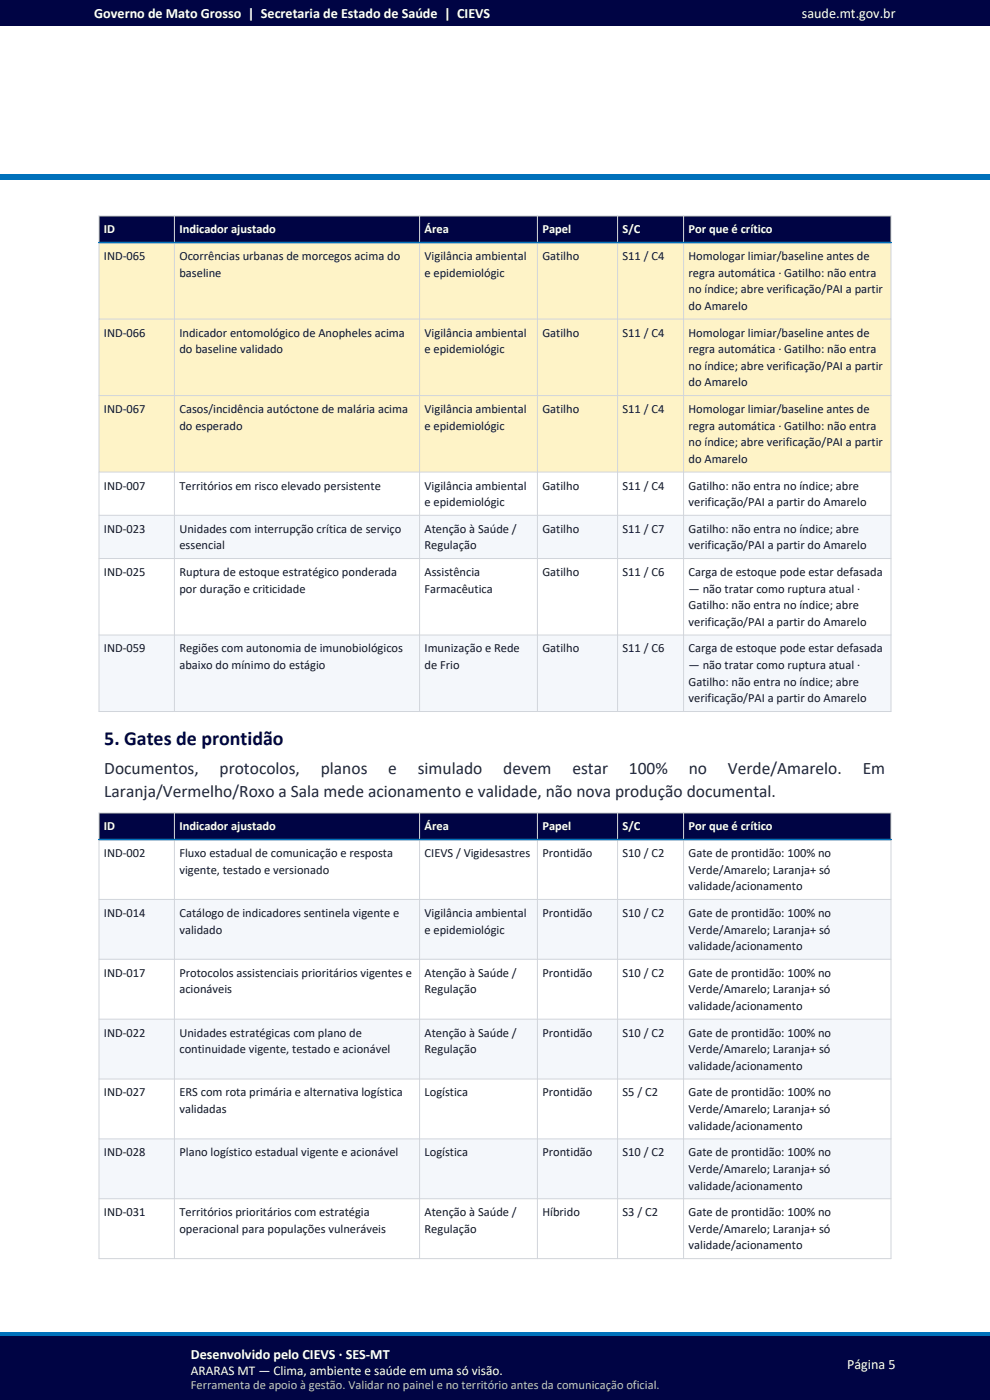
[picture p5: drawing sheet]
<svg xmlns="http://www.w3.org/2000/svg" width="210mm" height="297mm" viewBox="0 0 210 297" stroke-linecap="round" stroke-linejoin="round" font-family="sans-serif">
<defs><g id="words">
<text font-size="4.2" fill="#000444" x="22.1" y="158">5. Gates de prontidão</text>
<g font-size="3.7" fill="#1f2937">
<text x="22.1" y="164.2">Documentos,</text>
<text x="46.6" y="164.2">protocolos,</text>
<text x="68" y="164.2">planos</text>
<text x="82.4" y="164.2">e</text>
<text x="88.6" y="164.2">simulado</text>
<text x="106.7" y="164.2">devem</text>
<text x="121.4" y="164.2">estar</text>
<text x="133.4" y="164.2">100%</text>
<text x="146.1" y="164.2">no</text>
<text x="154.4" y="164.2">Verde/Amarelo.</text>
<text x="183" y="164.2">Em</text>
<text x="22.1" y="169.1">Laranja/Vermelho/Roxo a Sala mede acionamento e validade, não nova produção documental.</text>
</g>
<g font-size="3" fill="#fff">
<text x="20" y="3.8">Governo de Mato Grosso | Secretaria de Estado de Saúde | CIEVS</text>
<text x="170.1" y="3.8">saude.mt.gov.br</text>
<text x="40.5" y="288.3">Desenvolvido pelo CIEVS · SES-MT</text>
<text x="179.7" y="290.5">Página 5</text>
</g>
<text font-size="2.8" fill="#fff" x="40.5" y="291.7">ARARAS MT — Clima, ambiente e saúde em uma só visão.</text>
<g font-size="2.6" fill="#fff">
<text x="22.1" y="49.5">ID</text>
<text x="38.1" y="49.5">Indicador ajustado</text>
<text x="90.1" y="49.5">Área</text>
<text x="115.1" y="49.5">Papel</text>
<text x="132.1" y="49.5">S/C</text>
<text x="146.1" y="49.5">Por que é crítico</text>
<text x="22.1" y="176.2">ID</text>
<text x="38.1" y="176.2">Indicador ajustado</text>
<text x="90.1" y="176.2">Área</text>
<text x="115.1" y="176.2">Papel</text>
<text x="132.1" y="176.2">S/C</text>
<text x="146.1" y="176.2">Por que é crítico</text>
</g>
<g font-size="2.6" fill="#111827">
<text x="22.1" y="55.2">IND-065</text>
<text x="38.1" y="55.2">Ocorrências urbanas de morcegos acima do</text>
<text x="38.1" y="58.7">baseline</text>
<text x="90.1" y="55.2">Vigilância ambiental</text>
<text x="90.1" y="58.7">e epidemiológic</text>
<text x="115.1" y="55.2">Gatilho</text>
<text x="132.1" y="55.2">S11 / C4</text>
<text x="146.1" y="55.2">Homologar limiar/baseline antes de</text>
<text x="146.1" y="58.7">regra automática · Gatilho: não entra</text>
<text x="146.1" y="62.2">no índice; abre verificação/PAI a partir</text>
<text x="146.1" y="65.7">do Amarelo</text>
<text x="22.1" y="71.4">IND-066</text>
<text x="38.1" y="71.4">Indicador entomológico de Anopheles acima</text>
<text x="90.1" y="71.4">Vigilância ambiental</text>
<text x="115.1" y="71.4">Gatilho</text>
<text x="132.1" y="71.4">S11 / C4</text>
<text x="146.1" y="71.4">Homologar limiar/baseline antes de</text>
<text x="38.1" y="74.9">do baseline validado</text>
<text x="90.1" y="74.9">e epidemiológic</text>
<text x="146.1" y="74.9">regra automática · Gatilho: não entra</text>
<text x="146.1" y="78.4">no índice; abre verificação/PAI a partir</text>
<text x="146.1" y="82">do Amarelo</text>
<text x="22.1" y="87.6">IND-067</text>
<text x="38.1" y="87.6">Casos/incidência autóctone de malária acima</text>
<text x="90.1" y="87.6">Vigilância ambiental</text>
<text x="115.1" y="87.6">Gatilho</text>
<text x="132.1" y="87.6">S11 / C4</text>
<text x="146.1" y="87.6">Homologar limiar/baseline antes de</text>
<text x="38.1" y="91.1">do esperado</text>
<text x="90.1" y="91.1">e epidemiológic</text>
<text x="146.1" y="91.1">regra automática · Gatilho: não entra</text>
<text x="146.1" y="94.7">no índice; abre verificação/PAI a partir</text>
<text x="146.1" y="98.2">do Amarelo</text>
<text x="22.1" y="103.8">IND-007</text>
<text x="38.1" y="103.8">Territórios em risco elevado persistente</text>
<text x="90.1" y="103.8">Vigilância ambiental</text>
<text x="90.1" y="107.4">e epidemiológic</text>
<text x="115.1" y="103.8">Gatilho</text>
<text x="132.1" y="103.8">S11 / C4</text>
<text x="146.1" y="103.8">Gatilho: não entra no índice; abre</text>
<text x="146.1" y="107.4">verificação/PAI a partir do Amarelo</text>
<text x="22.1" y="113">IND-023</text>
<text x="38.1" y="113">Unidades com interrupção crítica de serviço</text>
<text x="90.1" y="113">Atenção à Saúde /</text>
<text x="115.1" y="113">Gatilho</text>
<text x="132.1" y="113">S11 / C7</text>
<text x="146.1" y="113">Gatilho: não entra no índice; abre</text>
<text x="38.1" y="116.5">essencial</text>
<text x="90.1" y="116.5">Regulação</text>
<text x="146.1" y="116.5">verificação/PAI a partir do Amarelo</text>
<text x="22.1" y="122.2">IND-025</text>
<text x="38.1" y="122.2">Ruptura de estoque estratégico ponderada</text>
<text x="38.1" y="125.7">por duração e criticidade</text>
<text x="90.1" y="122.2">Assistência</text>
<text x="90.1" y="125.7">Farmacêutica</text>
<text x="115.1" y="122.2">Gatilho</text>
<text x="132.1" y="122.2">S11 / C6</text>
<text x="146.1" y="122.2">Carga de estoque pode estar defasada</text>
<text x="146.1" y="125.7">— não tratar como ruptura atual ·</text>
<text x="146.1" y="129.2">Gatilho: não entra no índice; abre</text>
<text x="146.1" y="132.8">verificação/PAI a partir do Amarelo</text>
<text x="22.1" y="138.4">IND-059</text>
<text x="38.1" y="138.4">Regiões com autonomia de imunobiológicos</text>
<text x="38.1" y="141.9">abaixo do mínimo do estágio</text>
<text x="90.1" y="138.4">Imunização e Rede</text>
<text x="90.1" y="141.9">de Frio</text>
<text x="115.1" y="138.4">Gatilho</text>
<text x="132.1" y="138.4">S11 / C6</text>
<text x="146.1" y="138.4">Carga de estoque pode estar defasada</text>
<text x="146.1" y="141.9">— não tratar como ruptura atual ·</text>
<text x="146.1" y="145.5">Gatilho: não entra no índice; abre</text>
<text x="146.1" y="149">verificação/PAI a partir do Amarelo</text>
<text x="22.1" y="181.8">IND-002</text>
<text x="38.1" y="181.8">Fluxo estadual de comunicação e resposta</text>
<text x="38.1" y="185.3">vigente, testado e versionado</text>
<text x="90.1" y="181.8">CIEVS / Vigidesastres</text>
<text x="115.1" y="181.8">Prontidão</text>
<text x="132.1" y="181.8">S10 / C2</text>
<text x="146.1" y="181.8">Gate de prontidão: 100% no</text>
<text x="146.1" y="185.3">Verde/Amarelo; Laranja+ só</text>
<text x="146.1" y="188.9">validade/acionamento</text>
<text x="22.1" y="194.5">IND-014</text>
<text x="38.1" y="194.5">Catálogo de indicadores sentinela vigente e</text>
<text x="90.1" y="194.5">Vigilância ambiental</text>
<text x="115.1" y="194.5">Prontidão</text>
<text x="132.1" y="194.5">S10 / C2</text>
<text x="146.1" y="194.5">Gate de prontidão: 100% no</text>
<text x="38.1" y="198">validado</text>
<text x="90.1" y="198">e epidemiológic</text>
<text x="146.1" y="198">Verde/Amarelo; Laranja+ só</text>
<text x="146.1" y="201.6">validade/acionamento</text>
<text x="22.1" y="207.2">IND-017</text>
<text x="38.1" y="207.2">Protocolos assistenciais prioritários vigentes e</text>
<text x="90.1" y="207.2">Atenção à Saúde /</text>
<text x="115.1" y="207.2">Prontidão</text>
<text x="132.1" y="207.2">S10 / C2</text>
<text x="146.1" y="207.2">Gate de prontidão: 100% no</text>
<text x="38.1" y="210.7">acionáveis</text>
<text x="90.1" y="210.7">Regulação</text>
<text x="146.1" y="210.7">Verde/Amarelo; Laranja+ só</text>
<text x="146.1" y="214.3">validade/acionamento</text>
<text x="22.1" y="219.9">IND-022</text>
<text x="38.1" y="219.9">Unidades estratégicas com plano de</text>
<text x="90.1" y="219.9">Atenção à Saúde /</text>
<text x="115.1" y="219.9">Prontidão</text>
<text x="132.1" y="219.9">S10 / C2</text>
<text x="146.1" y="219.9">Gate de prontidão: 100% no</text>
<text x="38.1" y="223.4">continuidade vigente, testado e acionável</text>
<text x="90.1" y="223.4">Regulação</text>
<text x="146.1" y="223.4">Verde/Amarelo; Laranja+ só</text>
<text x="146.1" y="227">validade/acionamento</text>
<text x="22.1" y="232.6">IND-027</text>
<text x="38.1" y="232.6">ERS com rota primária e alternativa logística</text>
<text x="90.1" y="232.6">Logística</text>
<text x="115.1" y="232.6">Prontidão</text>
<text x="132.1" y="232.6">S5 / C2</text>
<text x="146.1" y="232.6">Gate de prontidão: 100% no</text>
<text x="38.1" y="236.1">validadas</text>
<text x="146.1" y="236.1">Verde/Amarelo; Laranja+ só</text>
<text x="146.1" y="239.7">validade/acionamento</text>
<text x="22.1" y="245.3">IND-028</text>
<text x="38.1" y="245.3">Plano logístico estadual vigente e acionável</text>
<text x="90.1" y="245.3">Logística</text>
<text x="115.1" y="245.3">Prontidão</text>
<text x="132.1" y="245.3">S10 / C2</text>
<text x="146.1" y="245.3">Gate de prontidão: 100% no</text>
<text x="146.1" y="248.8">Verde/Amarelo; Laranja+ só</text>
<text x="146.1" y="252.4">validade/acionamento</text>
<text x="22.1" y="258">IND-031</text>
<text x="38.1" y="258">Territórios prioritários com estratégia</text>
<text x="38.1" y="261.5">operacional para populações vulneráveis</text>
<text x="90.1" y="258">Atenção à Saúde /</text>
<text x="90.1" y="261.5">Regulação</text>
<text x="115.1" y="258">Híbrido</text>
<text x="132.1" y="258">S3 / C2</text>
<text x="146.1" y="258">Gate de prontidão: 100% no</text>
<text x="146.1" y="261.5">Verde/Amarelo; Laranja+ só</text>
<text x="146.1" y="265.1">validade/acionamento</text>
</g>
<text font-size="2.6" fill="#b8c4d9" x="40.5" y="294.7">Ferramenta de apoio à gestão. Validar no painel e no território antes da comunicação oficial.</text>
</g></defs>
<path d="M0 0h210v5.5h-210z" fill-rule="evenodd" fill="#000444"/>
<path d="M0 5.5h210v31.5h-210z" fill-rule="evenodd" fill="#fff"/>
<g fill="#0071bb">
<path d="M0 37h210v1.2h-210z" fill-rule="evenodd"/>
<path d="M0 282.7h210v.8h-210z" fill-rule="evenodd"/>
</g>
<g fill="#000444">
<path d="M0 283.5h210v13.5h-210z" fill-rule="evenodd"/>
<path d="M21 45.8h168v5.7h-168z" fill-rule="evenodd"/>
</g>
<g fill="#fef3c7">
<path d="M21 51.5h168v16.2h-168z" fill-rule="evenodd"/>
<path d="M21 67.7h168v16.2h-168z" fill-rule="evenodd"/>
<path d="M21 83.9h168v16.2h-168z" fill-rule="evenodd"/>
</g>
<g fill="#f4f7fb">
<path d="M21 109.3h168v9.2h-168z" fill-rule="evenodd"/>
<path d="M21 134.7h168v16.2h-168z" fill-rule="evenodd"/>
</g>
<g fill="none" stroke="#d1d5db" stroke-width=".21">
<path d="M21 45.8h168v105.1h-168zM21 51.5h168M37 45.8v105.1M89 45.8v105.1M114 45.8v105.1M131 45.8v105.1M145 45.8v105.1M21 67.7h168M21 83.9h168M21 100.1h168M21 109.3h168M21 118.5h168"/>
<path d="M21 134.7h168"/>
</g>
<path d="M21 51.5h168" fill="none" stroke="#0071bb" stroke-width=".35"/>
<path d="M21 172.5h168v5.6h-168z" fill-rule="evenodd" fill="#000444"/>
<g fill="#f4f7fb">
<path d="M21 190.8h168v12.7h-168z" fill-rule="evenodd"/>
<path d="M21 216.2h168v12.7h-168z" fill-rule="evenodd"/>
<path d="M21 241.6h168v12.7h-168z" fill-rule="evenodd"/>
</g>
<g fill="none" stroke="#d1d5db" stroke-width=".21">
<path d="M21 172.5h168v94.5h-168zM21 178.1h168M37 172.5v94.5M89 172.5v94.5M114 172.5v94.5M131 172.5v94.5M145 172.5v94.5M21 190.8h168M21 203.5h168M21 216.2h168M21 228.9h168M21 241.6h168"/>
<path d="M21 254.3h168"/>
</g>
<path d="M21 178.1h168" fill="none" stroke="#0071bb" stroke-width=".35"/>
<use href="#words"/>
</svg>
